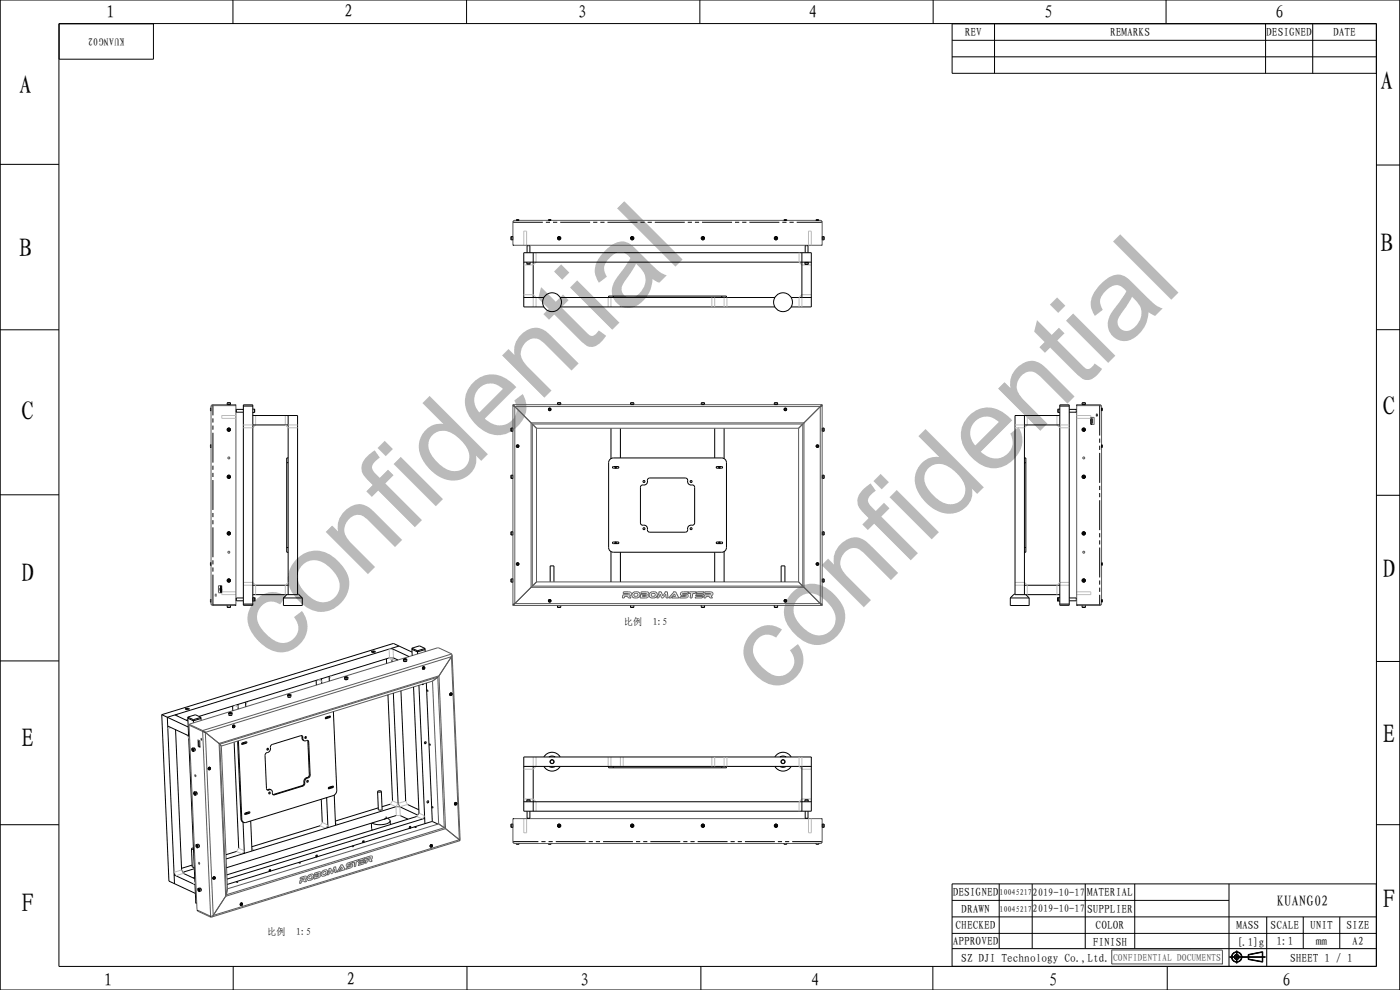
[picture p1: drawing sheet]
<svg xmlns="http://www.w3.org/2000/svg" width="594mm" height="420mm" viewBox="0 0 594 420" stroke-linecap="round" stroke-linejoin="round" font-family="sans-serif">
<defs><g id="words">
<g font-size="48.8" fill="#bababa">
<text x="117.3" y="282.3" transform="rotate(-45 117.3 282.3)">confidential</text>
<text x="327.8" y="296.4" transform="rotate(-45 327.8 296.4)">confidential</text>
</g>
<g font-size="11.1">
<text x="8" y="40">A</text>
<text x="585.5" y="38">A</text>
<text x="585.5" y="107">B</text>
<text x="8" y="109">B</text>
<text x="9" y="178">C</text>
<text x="586.5" y="176">C</text>
<text x="586.5" y="245">D</text>
<text x="9" y="247">D</text>
<text x="9" y="317">E</text>
<text x="586.5" y="315">E</text>
<text x="9" y="387">F</text>
<text x="586.5" y="385">F</text>
</g>
<g font-size="7.6">
<text x="45" y="7.7">1</text>
<text x="146" y="7.2">2</text>
<text x="245" y="7.7">3</text>
<text x="343" y="7.7">4</text>
<text x="443" y="7.7">5</text>
<text x="541" y="7.7">6</text>
<text x="44" y="418.3">1</text>
<text x="147" y="417.7">2</text>
<text x="246" y="418.3">3</text>
<text x="344" y="418.3">4</text>
<text x="445" y="418.3">5</text>
<text x="544" y="418.3">6</text>
</g>
<text font-size="6.3" x="541.8" y="384.2">KUANG02</text>
<g font-size="4.9">
<text x="409.3" y="15.4">REV</text>
<text x="471" y="15.4">REMARKS</text>
<text x="537.2" y="15.4">DESIGNED</text>
<text x="565.6" y="15.4">DATE</text>
<text x="404.2" y="380.2">DESIGNED</text>
<text x="461.2" y="380.2">MATERIAL</text>
<text x="407.9" y="387.2">DRAWN</text>
<text x="461.2" y="387.2">SUPPLIER</text>
<text x="405.4" y="394.2">CHECKED</text>
<text x="464.9" y="394.2">COLOR</text>
<text x="524.6" y="394.2">MASS</text>
<text x="539.1" y="394.2">SCALE</text>
<text x="555.8" y="394.2">UNIT</text>
<text x="571.3" y="394.2">SIZE</text>
<text x="404.2" y="401">APPROVED</text>
<text x="463.7" y="401.2">FINISH</text>
<text x="541.6" y="401">1:1</text>
<text x="558.3" y="401">mm</text>
<text x="573.8" y="401">A2</text>
<text x="407.9" y="408">SZ DJI Technology Co.,Ltd.</text>
<text x="547.3" y="408">SHEET 1 / 1</text>
</g>
<text font-size="4.7" x="524.7" y="401.1">[.1]g</text>
<g font-size="4.4">
<text x="52.9" y="16" transform="rotate(-180 52.9 16)">KUANG02</text>
<text x="438.1" y="380.1">2019-10-17</text>
<text x="438.1" y="387.1">2019-10-17</text>
</g>
<g font-size="4.2">
<text x="264.5" y="265.2">比例</text>
<text x="277" y="265.2">1:5</text>
<text x="113.2" y="396.6">比例</text>
<text x="125.7" y="396.6">1:5</text>
</g>
<text font-size="4.2" fill="#4d4d4d" x="472.3" y="407.5">CONFIDENTIAL DOCUMENTS</text>
<g font-size="3.5">
<text x="424" y="379.7">10045217</text>
<text x="424" y="386.7">10045217</text>
</g>
</g></defs>
<g fill="none" stroke="#000" stroke-width=".42">
<path d="M0 0h594v420h-594zM98.8 0v10M198 0v10M296.9 0v10M395.9 0v10M494.7 0v10M25 10h559v400h-559zM25.1 10.1h40v15h-40zM404 10.1h180v21h-180zM404 17.1h180M422 10.1v21M537 10.1v21"/>
<path d="M557 10.1v21M404 24.1h180M0 69.7h25M584 70h10M218.4 93.5h.1M220.2 93.3h-1.1v.2M220.2 93.3h.1M220.2 93.5h.1M220.2 93.3v.2M232.7 93.5h.1M232.7 93.3v.2M232.7 93.3h.1"/>
<path d="M232.7 93.3h1.1M233.8 93.3h.1M233.8 93.5h.1M233.8 93.3v.2M332.7 93.5v-.2h1.1v.2M346.3 93.5h.1M346.3 93.3v.2M346.3 93.3h.1M346.3 93.3h1.1M347.4 93.3h.1M347.4 93.5h.1M347.4 93.3v.2"/>
<path d="M348.1 93.5h.1M216.9 100.4v1.4zM217.6 100.4v1.3M217.6 104.1h.4M222.2 111.2h122M223.6 107.2v-3h1.2v3M226.2 107.2v19M236.8 101.1l.2 .3M236.8 101.1h.1M237 100.7l-.2 .4M237 100.7h.4M237 101.4h.4"/>
<path d="M237.1 101.4h-.1M237.4 101.4h.1M237.4 100.7l.2 .4M237.6 101.1h.1M237.6 101.1l-.2 .3M267.8 101.1l.2 .3M267.8 101.1h.1M268 100.7l-.2 .4M268 100.7l.1 .1M268 101.4h.4M268 100.7h.4M268.1 100.8l-.2 .3"/>
<path d="M268.1 101.4h-.1M268.4 100.7l-.3 .1M268.4 100.7l.2 .4M268.6 101.1l-.2 .3M268.6 101.1h.1M297.8 101.1h.1M297.8 101.1l.2 .3M298 100.7l-.2 .4M298 101.4h.4M298 100.7l.4 .1M298 100.7h.4M298.1 101.4h-.1"/>
<path d="M298.4 101.4h.1M298.4 100.8l.2 .3M298.4 100.7v.1M298.4 100.7l.2 .4M298.6 101.1l-.2 .3M298.6 101.1h.1M328.8 101.1l.3 .3M328.8 101.1l.2 .3M329 101.4h.4M329 100.7l.4 .1M329 100.7h.4M329 100.7l-.2 .4"/>
<path d="M329.1 101.4h-.1M329.4 100.8l.2 .3M329.4 101.4h.1M329.4 100.7v.1M329.4 100.7l.2 .4M329.6 101.1l-.2 .3M340.2 107.2v19M341.6 107.2v-3h1.2v3M348.4 104.1h.4M348.8 101.7l.1 .1M348.9 100.4v1.4M348.9 100.4h-.1"/>
<path d="M349.6 100.4v1.4M349.6 100.4h.1M349.6 101.7v.1M0 139.9h25M222.2 126.2h8.6M230.8 130.2h-8.6v-23h122v23h-8.5M237.7 130.2h91.1M237.7 126.2h91.1M258.2 126.2v-.6h50v.6M335.7 126.2h8.5M584 139.9h10M89.3 173.2v1"/>
<path d="M89.3 174.2h.1M89.3 173.1h.1M89.3 173.1h.2M89.5 173.1v.1M89.5 174.2h-.2M90.3 171.7l-.2 .5M96.4 170.9h1.4M96.4 171.7h1.4M96.4 170.9h.1M97.8 170.9h.1M99.9 171.7v.4l.2-.4M103.3 171.8h4v85h-4z"/>
<path d="M103.3 173.7h-3v1.2h3M103.3 172.3h4M107.3 176.3h19v76h-19M122.3 176.3v76M217.6 171.7v.4l.5 .1M218.1 172.2l.3 .3M218.2 172.3v.1M218.4 172.5h.1M220.3 174.4h.1M222.4 176.5h.1M222.7 176.8h.1M222.9 176.9h.1"/>
<path d="M222.9 177l.1 .1M223 177.1h.1M223.2 177.2v.1M223.8 177.9h.1M224.6 178.7l.1 .1M224.8 178.8v.1M233 173.6l.4 .2zM236.5 170.9v.7M236.5 171.6l.1 .1M236.5 171.6h1.4M236.5 170.9h1.4M236.6 170.9h-.1"/>
<path d="M237.9 170.9h.1M237.9 171.6v.1M237.9 170.9v.7M267.5 170.9v.7M267.5 171.6l.1 .1M267.5 171.6h1.4M267.5 170.9h1.4M267.6 170.9h-.1M268.9 170.9h.1M268.9 171.6v.1M268.9 170.9v.7M297.5 170.9v.7"/>
<path d="M297.5 171.6h1.4M297.5 171.6l.1 .1M297.5 170.9h1.4M297.6 170.9h-.1M298.9 170.9h.1M298.9 171.6v.1M298.9 170.9v.7M328.5 171.6h1.4M328.5 170.9v.7M328.5 170.9h1.4M328.5 171.6l.1 .1M328.6 170.9h-.1"/>
<path d="M329.9 170.9h.1M329.9 171.6v.1M329.9 170.9v.7M333 173.6l.4 .2zM344.2 176.3h.1M348.1 172.5h.1M348.2 172.3v.1M348.4 172.2l-.4 .3M348.4 172.2l-.3 .3M348.8 171.7v.4l-.4 .1M434.7 176.3v76M449.7 171.8h4v85h-4z"/>
<path d="M449.7 176.3h-19v76h19M449.7 172.3h4M453.7 173.7h3v1.2h-3M456.8 171.7v.4l.2-.4M459.2 171.7h1.3M459.2 170.9h1.3M462.8 178.7h.1M462.8 177.6h.2M462.8 177.4h.2M462.9 177.6v1.1M462.9 178.7v1.4M462.9 178.7h.1"/>
<path d="M463 177.1v3M463 179.9h.3M463 179.8h.3M463 179.7h.3M463 179.6h.3M463.2 180h.1M463.3 177.1v2.9h-.3M463.3 178v1.1M463.3 178.1h.2M463.3 179h.1M463.3 178.1h.1M463.4 178.8h.1"/>
<path d="M463.4 178.7h.1M463.4 178.9h.1M463.4 178.6h.1M463.4 178.5h.1M463.4 178.4h.1M463.4 178.3h.1M463.4 178.2h.1M463.4 178v1.1M463.5 179l-.2 .1M465.1 176.3l.3 .1M465.2 176.1l.1-.5-.1 .6M465.2 176l.1 .5"/>
<path d="M465.3 176.4h.1M465.3 175.6v.1M465.4 176.4h.1M465.4 176.3v.2M465.6 175.8v.6M466.6 171.7l.2 .5M467.4 174.2h.1M467.4 173.1l.2 .1-.2 1M467.4 173.1h.1M89.3 188.7v1.1M89.3 189.8h.1M89.3 188.7h.1"/>
<path d="M89.3 188.7l.2 .1M89.5 189.8h-.2M96.8 182.1v.4M96.8 182.5l.3 .2M96.8 182.1h.1M97.1 181.9l-.3 .2M97.1 181.9h.1M97.1 182.6v.1M97.1 181.9l.3 .2M97.4 182.1v.4M97.4 182.5l-.3 .2M107.3 180.3h15"/>
<path d="M122.3 194.3h-.6v40h.6M216.9 181.6v1.4M216.9 183h.7M216.9 181.6h.7M217.6 181.6v1.4M217.6 181.6h.1M217.6 182.9v.1M219.4 189.2l.4 .2zM226.1 180.2h.1M226.2 180.3h.1M226.4 180.5h.1M227 181v.1"/>
<path d="M258.8 194.9l1.4-.6h46l1.4 .6 .6 1.4v36l-.6 1.4-1.4 .6h-46l-1.4-.6-.6-1.4v-36zM259.2 181.7v12.8M259.9 198.1l2.3-.2 .4 .4-.4 .3h-2zM263.2 181.7v12.6M303.2 181.7v12.6M303.9 198.1l2.3-.2 .4 .4-.4 .3h-2zM307.2 181.7v12.8M339.5 181v.1M340 180.5h.1M340.2 180.3h.1M346.6 189.2l.4 .2zM348.8 182.9l.1 .1"/>
<path d="M348.9 181.6h-.1M348.9 183h.7M348.9 181.6h.7M348.9 181.6v1.4M349.6 181.6v1.4M349.6 181.6h.1M349.6 182.9v.1M434.7 194.3h.6v40h-.6M434.7 180.3h15M459.5 182.1v.4M459.5 182.5l.3 .2M459.5 182.1h.1"/>
<path d="M459.5 182.5h.1M459.8 181.9l-.3 .2M459.8 181.9h.1M459.8 182.6v.1M459.8 181.9l.4 .2M460.1 182.5l-.3 .1M460.1 182.5h.1M460.2 182.1h-.1M460.2 182.1v.4M467.4 189.8h.1M467.4 188.7v.1M467.4 188.7l.2 .1-.2 1"/>
<path d="M467.4 188.7h.1M0 209.9h25M96.8 202.1v.4M96.8 202.5l.3 .2M96.8 202.1h.1M97.1 201.9l-.3 .2M97.1 201.9l.3 .2M97.4 202.5l-.3 .2M97.4 202.5h.1M97.4 202.1v.4M216.9 201.6v1.4M216.9 203h.7"/>
<path d="M216.9 201.6h.7M217.6 201.6v1.4M217.6 201.6h.1M217.6 202.9v.1M274.9 203.1l.8-.3h15.1a1.38 1.38 0 0 1 1 1.9 1.94 1.94 0 0 0 2.3 1.1l.6 .9v15.1a1.38 1.38 0 0 1-1.9 1 1.94 1.94 0 0 0-1.1 2.4l-.9 .6h-15.1a1.38 1.38 0 0 1-1-2 1.94 1.94 0 0 0-2.4-1l-.6-1v-15.1a1.38 1.38 0 0 1 2-1 1.94 1.94 0 0 0 1.1-2.3zM348.8 202.9l.1 .1M348.9 203h.7M348.9 201.6h.7M348.9 201.6h-.1M348.9 201.6v1.4M349.6 201.6h.1M349.6 201.6v1.4"/>
<path d="M349.6 202.9v.1M459.5 202.1v.4M459.5 202.5l.3 .2M459.5 202.1h.1M459.5 202.5h.1M459.8 201.9l-.3 .2M459.8 201.9l.4 .2M460.1 202.5l-.3 .2M460.1 202.5h.1M460.2 202.1h-.1M460.2 202.5l-.4 .2M460.2 202.1v.4"/>
<path d="M584 210.1h10M89.3 239.8h.1M89.3 238.8v1M89.3 238.7h.1M89.3 239.8h.2M89.3 238.7h.2M89.5 238.7v.1M89.5 239.8h.1M96.8 226.5l.3 .2M96.8 226.1h.1M96.8 226.1v.4M97.1 225.9l.3 .2"/>
<path d="M97.1 225.9h.1M97.1 226.6v.1M97.1 225.9l-.3 .2M97.4 226.5h.1M97.4 226.5l-.3 .1M97.4 226.1v.4M97.4 226.5l-.3 .2M216.9 225.6v1.4M216.9 227h.7M216.9 225.6h.7M217.6 225.6v1.4M217.6 225.6h.1"/>
<path d="M217.6 226.9v.1M219.4 239.2l.4 .2zM259.2 234v12.9M259.9 230.1l2.3-.2 .4 .4-.4 .3h-2zM263.2 234.3v12.6M303.2 234.3v12.6M303.9 230.1l2.3-.2 .4 .4-.4 .3h-2zM307.2 234v12.9M346.6 239.2l.4 .2zM348.8 226.9l.1 .1M348.9 227h.7M348.9 225.6h.7"/>
<path d="M348.9 225.6h-.1M348.9 225.6v1.4M349.6 225.6h.1M349.6 225.6v1.4M349.6 226.9v.1M459.5 226.5l.3 .2M459.5 226.1v.4M459.5 226.5h.1M459.8 225.9l-.3 .2M459.8 225.9l.4 .2M459.8 225.9h.1M459.8 226.6v.1"/>
<path d="M460.1 226.5h.1M460.1 226.5l-.3 .1M460.2 226.1v.4M460.2 226.1h-.1M467.4 239.8h.1M467.4 238.7l.2 .1-.2 1M467.4 238.7h.1M89.3 255.4h.1M89.3 254.4v1M89.3 254.3h.1M89.3 255.4h.2M89.3 254.3h.2"/>
<path d="M89.5 254.3v.1M89.5 255.4h.1M90.1 256.4l.2 .5M93.4 250.5h.1M93.4 249.6h.1M93.5 250.3h.1M93.5 250.2h.1M93.5 250.1h.1M93.5 250h.1M93.5 249.9h.1M93.5 249.8h.1M93.5 249.6h.1"/>
<path d="M93.5 249.5h.1M93.5 250.5h.1M93.5 249.4v1.2M93.5 250.5h-.1M93.9 251.2h.2M94.1 249.8l-.2 1.2M96.4 257.6h1.4M96.4 256.9h1.4M96.4 257.6v.1M96.4 256.9h.1M96.8 246.5l.3 .2M96.8 246.1v.4"/>
<path d="M96.8 246.5l.3 .1M96.8 246.5h.1M97.1 245.9l.3 .2M97.1 245.9h.1M97.1 246.6v.1M97.1 245.9l-.3 .2M97.4 246.5h.1M97.4 246.5l-.3 .1M97.4 246.1v.4M97.4 246.5l-.3 .2M97.8 256.9h.1M97.8 257.6v.1"/>
<path d="M99.9 256.9v-.4l.2 .4M103.3 256.3h4M103.3 253.7h-3v1.2h3M107.3 248.3h15M120.3 253.7v3.2h8v-3.2M120.3 253.7h8M121.7 252.3l-1.4 1.4M126.3 252.1h.4l1.6 1.6M216.9 245.6v1.4M216.9 247h.7M216.9 245.6h.7M217.6 245.6h.1"/>
<path d="M217.6 245.6v1.4M217.6 246.9v.1M218.1 256.3l-.5 .2v.4M218.2 256.2h.1M218.4 256.1h.1M218.4 256.1l-.3 .2M222.2 252.3h.1M226.2 248.3h.1M226.4 248.1h.1M227 247.5h.1M233 254.8l.4 .2zM233.4 246.9v-6.8h1.6v6.8"/>
<path d="M236.5 257.6l.1 .1M236.5 256.9v.7M236.5 257.6h1.4M236.5 256.9h1.4M236.6 256.9h-.1M237.9 256.9h.1M237.9 256.9v.7M237.9 257.6v.1M267.5 257.6h1.4M267.5 256.9h1.4M267.5 257.6l.1 .1M267.5 256.9v.7"/>
<path d="M267.6 256.9h-.1M268.9 256.9h.1M268.9 256.9v.7M268.9 257.6v.1M297.5 257.6h1.4M297.5 256.9h1.4M297.5 257.6l.1 .1M297.5 256.9v.7M297.6 256.9h-.1M298.9 256.9h.1M298.9 256.9v.7M298.9 257.6v.1"/>
<path d="M328.5 257.6h1.4M328.5 256.9h1.4M328.5 257.6l.1 .1M328.5 256.9v.7M328.6 256.9h-.1M329.9 256.9h.1M329.9 256.9v.7M329.9 257.6v.1M331.4 246.9v-6.8h1.6v6.8M333 254.8l.4 .2zM339.5 247.5h.1M340 248.1h.1"/>
<path d="M340.2 248.3h.1M344.2 252.3h.1M348 256.1l.4 .2M348.1 256.1h.1M348.1 256.1l.3 .2M348.2 256.2h.1M348.4 256.3l.4 .2v.4M348.8 246.9l.1 .1M348.9 247h.7M348.9 245.6h.7M348.9 245.6v1.4M348.9 245.6h-.1"/>
<path d="M349.6 245.6h.1M349.6 245.6v1.4M349.6 246.9v.1M428.7 253.7v3.2h8v-3.2M428.7 253.7h8M430.7 252.1h-.4l-1.6 1.6M434.7 248.3h15M435.3 252.3l1.4 1.4M449.7 256.3h4M453.7 253.7h3v1.2h-3M456.8 256.9v-.4l.2 .4M459.2 257.7h1.3"/>
<path d="M459.2 256.9h1.3M459.5 246.5l.3 .1M459.5 246.5l.3 .2M459.5 246.1h.1M459.5 246.1v.4M459.8 245.9l.4 .2M459.8 245.9l-.3 .2M459.8 246.6v.1M460.2 246.5l-.4 .1M460.2 246.1v.4M460.2 246.1h-.1M460.2 246.5l-.4 .2"/>
<path d="M466.8 256.4l-.2 .5M467.4 255.4h.1M467.4 254.3l.2 .1-.2 1M467.4 254.3h.1M163.9 279.5l.1 2M165.3 279.1l-80.9 24.8M166.1 275.4v-.3l7.5 3.4M166.3 279.9v.9M166.9 279.1l1.9 .9M169.3 274.1l-98.3 30.2 3 70.6M171.3 279.6h.1M171.3 279.6l-.1 .1"/>
<path d="M171.5 279.6l.1 .2M171.5 279.6v.1M171.5 279.8h.4M171.8 279.5l-.3 .1M171.8 279.5v.3l.4-.1M171.8 279.5l.4 .1M172.1 279.6v.2M172.2 279.6h-.1M172.5 279.6h-1.2M172.5 279.6h.1M172.5 279.6l-.6 .3-.7-.2M172.5 279.6l-.6 .4-.7-.3"/>
<path d="M174.8 275l3.2-1 2.3 1.1M174.8 275l.1 3.1M174.8 275l2.3 1.1M174.8 275.5l2.3 1.1 3.3-1M174.8 276.6l-7.9-3.6-98.3 30.2M177.1 276.1l.1 1.3M180.3 275.1l-3.2 1M180.3 275.1l.1 1.3M191.5 278.6h.1M0 280.4h25M98.7 299.5l.1 2M101 298.8l.1 2"/>
<path d="M104.2 297.9l.1 1.9M122 295.5l.1 .1M122.1 294.8v.2M122.1 294.8l.1 .2M122.1 294.7h.1M122.1 294.7v.1M122.1 295.6l.1 .1M122.1 295.6v.1M122.1 295.7h.1M122.2 295.7h.1M122.4 294.8v.1M122.4 294.9h.4"/>
<path d="M122.7 294.7l-.3 .1M122.7 294.7l-.1 .2M122.7 294.7h.3M123 294.7v.2M123 294.7l.1 .1M123.1 294.8l-.3 .1M123.3 294.7h-1.2M123.3 294.7h.1M123.3 294.7l-.3 .3h-.8M123.3 295.6l-1.1 .1M123.3 294.7l-.2 .3h-1M123.3 295.6h.1"/>
<path d="M123.4 295.6l-1.2 .1M123.4 295.6h.1M123.4 295.5v.1M134.1 288.6l.1 2M136.4 287.9l.1 2M139.6 287l.1 2M146.2 288.1l.1 .1M146.3 287.3h.1M146.3 287.3h-.1M146.3 288.2h.1M146.3 288.2v.1M146.3 288.3h.1"/>
<path d="M146.5 287.3l.5 .2M146.5 287.3l.1 .1M146.8 287.2l-.3 .1M146.8 287.2v.1M146.8 287.2l.4 .1M146.8 287.3l.1 .2M146.9 287.5h-.1M147.2 287.3l-.3 .2M147.2 287.3v.1M147.4 287.2l-1.1 .1M147.5 287.2h.1M147.5 287.2v.1"/>
<path d="M147.5 287.3h.1M147.5 287.3l-.6 .3-.7-.3M147.5 288.2h-1.2M147.5 287.3l-.6 .4-.7-.4M147.5 288.2h.1M147.5 288.2l-1.1 .1M147.6 288.1l-.1 .1M147.6 288v.1M164.6 294.8l1.9 44.9M166.9 294.1l2 46.7M170.1 293.1l2 46.7M171.2 280.4l.1 .1"/>
<path d="M171.3 280.5v.1M171.3 280.6h.1M172.5 280.5l-1.2 .1M172.5 280.5h.1M172.6 280.4l-.1 .1M175.5 291.4l2.3 53.6M177.7 290.7l2.6 58.7M179.4 283.8h.1M179.4 283.9h.1M179.4 283.9h.2M179.5 283.9h.1M179.6 283.9h.2"/>
<path d="M179.6 283.9l-.2-.6 .5-.4 .3 .5-.4 .5M179.6 282.9l-.4 .5 .2 .5M179.7 282.9l-.4 .4 .1 .5M179.7 282.9h-.1M179.7 282.9h.3M179.8 283.2v.2M179.8 283.4v.3M179.8 283.4l.2 .1M179.8 283.2v.5M179.8 283.2l.2 .3M179.8 283.9h.1M180 283.5l-.2 .2"/>
<path d="M180 282.9l.2 .5-.4 .5M180 282.9l-.6 .3 .1 .7M180.9 289.8l2.5 58.8M183.5 289h.1M185.8 287.3h-.1M186.2 286.8h.1M186.2 286.7l.1 .1M190.9 295h.1M191 295h.1M191 295l.1 .1M191.1 295.1h.3M191.2 294l-.4 .5 .2 .5"/>
<path d="M191.2 294l-.4 .4 .1 .6M191.2 294h.1M191.2 294l.4 .1M191.3 294l.3 .1M191.3 294l-.3 .5v.5M191.4 294.1l-.4 .6 .4 .4M191.4 294.1l.4 .3-.4 .7M191.4 294.4v.1M191.4 294.5v.3M191.4 294.5l.2 .1M191.4 294.4v.4M191.4 294.4l.2 .2"/>
<path d="M191.4 295.1h.1M191.6 294.6l-.2 .2M191.6 294.1l.2 .5-.4 .5M584 280.6h10M68.6 303.2l3.1 70.6 11.2 5.2M68.6 303.2l11.3 5.2M71.2 308l8.8 4.1M74.2 303.3l5.5 2.6M74.5 309.6l2.6 59.5M79.7 304.2l3.4 79 .4 .2M79.7 304.2l3.2-1 2.4 1.1M79.7 304.2l2.3 1.1"/>
<path d="M79.7 304.7l2.4 1.1 3.2-1M79.7 305.4l-.6 .2M80.3 307.3v.4M81.4 317.7l.3 1M81.4 317.7l.3-.2 .4 .4 .1 .7-.4 .2M81.4 317.7h.1M81.4 317.7l.3-.2 .4 .5v.6l-.3 .1M81.5 317.8l.1 .4M81.5 317.8l.1 .1M81.6 318.2l.2 .3M81.6 318.2h.1M81.7 318.7h.1"/>
<path d="M81.7 318.7l.1 .1M81.7 317.8l.1 .7M81.7 317.8h-.2M81.8 317.8v.3M81.8 318.1v.4M81.8 318.1l-.2 .1M82 305.3l.1 1.4M82.2 317.3h.2M82.4 317.3l.1 .1M82.5 317.4h.1M82.5 317.4l.3 .9M82.8 318.4l-.2 .2"/>
<path d="M82.8 318.3v.1M84.1 314h-.1M84.3 314.1l.1 2.4M84.4 316.5l.1 .1M84.4 316.5l-.3 .1M84.5 314.2l.1 2.5M84.5 316.6l-.4 .1M84.5 316.6l.4 .2M84.9 317l-.1 .1M85.3 304.3v1.4M85.3 304.3l-3.3 1M85.5 313.4h-.2"/>
<path d="M85.6 313.7l-.3 .1M86 309.9v.4l.5 .1M86.5 310.4l.4 .2M86.9 310.6h.1M86.9 310.6l.2 .1M92.9 315.4h.1M93 315.4v.1M93 315.4h.1M93 315.5h.1M93.4 315.9h.1M97.1 303.2v.1M97.1 302.4h.1"/>
<path d="M97.1 303.3h.1M97.2 303.3h.1M97.2 303.4h.1M97.4 302.4v.2M97.7 302.3l-.3 .1M97.7 302.3v.1M97.7 302.3l.3 .1M97.7 302.4h-.3M97.7 302.4v.2M97.7 302.6h.1M98 302.4v.1M98 302.4h.1"/>
<path d="M98.1 302.5l-.7 .1M98.3 302.4h-1.2M98.3 302.4h.1M98.4 302.4h.1M98.4 302.4l-.7 .3-.6-.3M98.4 303.3l-1.2 .1M98.4 302.4l-.7 .4-.6-.4M98.4 303.3h.1M98.5 303.2l-.1 .1M98.8 308.6h.1M98.9 308.7h.1M98.9 308.6l.1 .1"/>
<path d="M99 308.7h.2M99.1 307.6l-.4 .5 .2 .6M99.1 307.6l-.4 .5 .1 .5M99.1 307.6h.1M99.1 307.6l.3 .1M99.2 307.7h.2M99.2 307.7l-.4 .4 .1 .5M99.2 307.7l-.4 .5 .2 .5M99.2 307.7l.5 .4-.4 .6M99.2 308v.2M99.2 308.2l-.1 .1M99.2 308.2l.2 .1"/>
<path d="M99.2 308l-.1 .4M99.2 308l.2 .3M99.3 308.7h-.1M99.3 314.8l2 45M99.4 308.3l-.3 .1M99.4 307.7l.3 .5-.4 .5M100.8 314.4l1.4 33M101.2 314.3l1.4 33.3M104.1 315.2l-1.5 .4 .3 .2M104.1 315.2l.4 .1M104.4 314.7l-.3 .5M104.5 315.3l.2-.3-.2-.3-1.7 .5-.2 .4 .3 .2"/>
<path d="M104.5 315.3l-1.6 .5M127.9 312.1l.2 .7M128.1 312.8l.2 .9 .7 .5M128.1 312.8l.4 .2M128.5 313l-.2-.7-.6-.2-12.3 3.7-.5 .5-.4 2.2-1.6 1-.4 .9 .6 14.2 .3 .6 .7-.1M128.5 313l.1 .8 .4 .4M129 314.2l1.5-.1 .5 .7M130.4 314.1l.2 .5M130.6 314.6l.6 14.1M130.6 314.6l.4 .2M131 314.8l.6 14M139.6 304.3l-1.6 .4 .3 .2"/>
<path d="M139.6 304.3l.3 .1M139.8 303.8l-.2 .5M139.9 304.4l.3-.3-.2-.3-1.8 .5-.2 .4 .3 .2M139.9 304.4l-1.6 .5M141.5 301.9l1.4 33.4-.6 1.6-.9 .6-37.1 11.4h-.9M82.2 336.3l.3 1M82.2 336.2l.3-.2 .4 .5 .1 .7-.4 .1M82.2 336.2v.1M82.2 336.2l.3-.1 .4 .5v.6l-.3 .1M82.3 336.4l.1 .4M82.3 336.4l.3 .3M82.3 336.4l.5 .6"/>
<path d="M82.4 336.8l.2 .3M82.4 336.8l.2 .2M82.4 336.8h.1M82.5 337.3h.1M82.6 336.7l.2 .2M82.6 336.7l-.2 .1M82.6 337v.1M82.8 336.9l-.2 .1M82.8 337l-.2 .1M83 335.8l.2 .1M83.2 335.9l.1 .1M83.3 336h.1"/>
<path d="M83.3 336l.3 .9M83.6 337l-.2 .2M83.6 336.9v.1M88.5 326.5h.1M88.5 326.5l.1 .1M88.6 326.5v.1M88.6 326.6h.3M88.7 326.5l-.2-.5 .5-.4 .3 .4-.4 .6M88.7 326.5l.2 .1M88.7 325.5l-.4 .5 .2 .5M88.7 325.5l-.3 .4 .1 .6M88.7 325.5h.1"/>
<path d="M88.7 325.5l.4 .1M88.9 325.9v.2M88.9 326.1v.2M88.9 326.1h.2M88.9 325.9v.4M88.9 325.9l.2 .2M88.9 326.6h.1M89.1 326.1l-.2 .2M89.1 325.6l.2 .5-.4 .5M89.1 325.6l-.6 .2 .1 .7M113.7 335l-.4 .1M113.7 335l1.3 .1"/>
<path d="M113.7 335l.4 .1M115 335.1l.5 .5 .2 1.4 .7 .2M115 335.1h-.9M116 337l-.2 .1M116 337l.4 .2M128.2 333.3l.4 .2M128.2 333.3l-12.2 3.7M128.6 333.5l-12.2 3.7M129 331.9l-.2 .9-.6 .5M129 331.9l.3 .2M129.3 332.1l-.1 .8-.6 .6M130.3 329.9l-1.1 .7-.2 1.3"/>
<path d="M130.3 329.9l.4 .1M130.7 330l-1.1 .7-.3 1.4M131.2 328.7l-.2 .8-.7 .4M131.2 328.7l.4 .1M131.6 328.8l-.3 .8-.6 .4M136.3 339.1l.4 9.8M138.6 338.4l.5 12.7-.6-.3M139.3 334.5l.3 .1M140.9 334l-1.6 .5M140.9 334l.3 .1M141.1 333.5l-.2 .5M141.2 334.1l.3-.3-.2-.3-1.8 .5-.2 .5 .3 .1"/>
<path d="M141.2 334.1l-1.6 .5M141.8 337.3l.6 12.8M160.2 335.8l.3 7.7M161.8 335.7l-.8-.2-.8 .3M161.8 335.7l-.8 .4-.8-.3M161.8 335.7l.3 7.7M222.2 321.1h122v23h-122zM222.2 325.1h122M226.2 325.1v19M230.8 321.1a4 4 0 0 1 6.9 0M230.8 325.1a4 4 0 0 0 6.9 0M232.9 325.1l1.3 .4 1.4-.4"/>
<path d="M232.9 321.1l1.3-.4 1.4 .4M258.2 325.1v.6h50v-.6M328.8 321.1a4 4 0 0 1 6.9 0M328.8 325.1a4 4 0 0 0 6.9 0M330.9 325.1l1.3 .4 1.4-.4M330.9 321.1l1.3-.4 1.4 .4M340.2 325.1v19M0 349.9h25M82.1 359.8l-.9 .3M83.1 358.6l.3 1M83.2 358.5l.3-.2 .4 .6v.7h-.4M83.2 358.5l-.1 .1"/>
<path d="M83.2 358.5l.3-.1 .3 .5v.6l-.3 .1M83.3 358.7l.4 .6M83.3 358.7v.4M83.3 359.1l.2 .3M83.4 359.6h.1M83.5 358.7l.1 .3M83.5 358.7h-.2M83.5 358.7h.1M83.6 359l.1 .2M83.6 359l-.3 .1M83.6 359.3l-.1 .1M83.7 359.2l-.2 .2"/>
<path d="M83.9 358.1l.3 .1M84.2 358.2h.1M84.2 358.3h.1M84.2 358.2l.3 1M84.2 358.3l.3 .9M84.5 359.3l-.2 .2M84.5 359.2v.1M102.2 347.4l.3 .9 .9 .6M102.2 347.4l.4 .2M102.6 347.6l.2 .8 .6 .5M103.1 348.8l.6 13.2-.6-.3M105.4 344.9l-1.5 .5 .2 .1"/>
<path d="M105.4 344.9l.4 .1M105.7 344.4l-.3 .5M105.8 345l.2-.3-.2-.3-1.8 .5-.1 .5 .2 .1M105.8 345l-1.7 .5M106.4 348.3l.5 12.7M135.8 350.3l-29 8.9M154.4 357l-.6 .1M157.6 349.2l.1 2.4 .4 .5M160.5 342.7l-18.2 5.6M163.7 346.5l.1 .6-.9 .5M164.5 347.1l1 1.1M165.5 348.2l-.9 1-2.3 .6h-2.6l-1.8-.7"/>
<path d="M165.5 348.2l.1 1.6M165.6 341.2l-3.5 1M168 342.3l-72 22.1M168.1 346l-72 22.1M169.7 342.3l7.4 3.4M169.8 346l3.3 1.5M172.9 341.3l4.8 2.2M174.2 350.9l-.6 .1M176.9 346.4l-80.6 24.8M179.6 346.9l.6 .3-83.9 25.8M182.6 359.3h.1M182.7 359.3h.1"/>
<path d="M182.7 359.3l.1 .1M182.8 359.4h.3M182.9 358.3l-.4 .5 .2 .5M182.9 358.3l-.4 .4 .1 .6M182.9 358.3h.1M182.9 358.3l.4 .1M183 358.7v.2M183 358.9h.2M183 358.9l-.1 .1M183 358.7l.2 .2M183 358.7l-.1 .3M183.1 359.4h.1"/>
<path d="M183.2 358.9l-.3 .1M183.3 358.4l.2 .5-.4 .5M183.3 358.4l-.6 .3 .1 .7M183.4 348.6l2.4 1M183.4 348.6l-87 26.6M186.5 349.8h.1M186.6 349.8h.1M186.9 350v.1M189 351.5h.1M192.9 341.4h.1M193 341.4h.1M193 341.4v.1"/>
<path d="M193 341.5h.1M193 341.4l.1 .1M193.1 341.5h.3M193.2 340.4l-.4 .5 .2 .6M193.2 340.5l-.4 .4 .1 .5M193.2 340.4h.1M193.2 340.4l.4 .1M193.4 340.5h.2M193.4 340.5l-.4 .4v.5M193.4 340.5l-.4 .6 .4 .4M193.4 340.5l.4 .4-.4 .6M193.4 340.8v.2"/>
<path d="M193.4 341l.2 .1M193.4 341l-.2 .1M193.4 340.8l.2 .3M193.4 340.8l-.2 .4M193.4 341.5h.1M193.6 341.1l-.4 .1M193.6 340.5l.2 .5-.4 .5M194.8 356.2h.1M194.9 356.3h.1M195 356.3l.1 .4M216.9 349.6v1.4zM217.6 349.6v1.4"/>
<path d="M217.6 347.3h.4M218.4 357.9h.1M219.1 357.9v.2h1.1M220.2 357.9h.1M220.2 358.1h.1M220.2 357.9v.2M222.2 340.1h122M223.6 344.1v3h1.2v-3M232.7 358.1h.1M232.7 357.9v.2M232.7 357.9h.1M232.7 358.1h1.1"/>
<path d="M233.8 357.9h.1M233.8 358.1h.1M233.8 357.9v.2M236.8 350.3l.2 .3M236.8 350.3h.1M237 350h.4M237 350.6h.4M237 350l-.2 .3M237.4 350l.2 .3M237.6 350.3h.1M237.6 350.3l-.2 .3M267.8 350.3l.2 .3"/>
<path d="M267.8 350.3h.1M268 350h.4M268 350.6h.4M268 350l-.2 .3M268.4 350l.2 .3M268.6 350.3h.1M268.6 350.3l-.2 .3M297.8 350.3h.1M297.8 350.3l.2 .3M298 350h.4M298 350.6h.4M298 350h.1"/>
<path d="M298 350l-.2 .3M298.1 350l-.2 .3M298.4 350.6h-.4M298.4 350.6h.1M298.4 350h-.3M298.4 350l.2 .3M298.6 350.3h.1M298.6 350.3l-.2 .3M328.8 350.3l.2 .3M329 350h.4M329 350.6h.4M329 350h.1"/>
<path d="M329 350l-.2 .3M329.1 350l-.3 .3M329.4 350.6h-.4M329.4 350.6h.1M329.4 350h-.3M329.4 350l.2 .3M329.6 350.3l-.2 .3M332.7 357.9v.2h1.1v-.2M341.6 344.1v3h1.2v-3M346.3 358.1h.1M346.3 357.9v.2M346.3 357.9h.1"/>
<path d="M346.3 358.1h1.1M347.4 357.9h.1M347.4 358.1h.1M347.4 357.9v.2M348.1 357.9h.1M348.4 347.3h.4M348.8 351h.1M348.9 349.6v1.4M348.9 349.6h-.1M349.6 349.6v1.4M349.6 349.6h.1M349.6 351h.1"/>
<path d="M584 349.9h10M74.3 371l-.4 .2 8.8 4.1M77.8 370.5l4.8 2.3M81.2 360.1l.9 .2M81.2 360.1l.4 7.7M81.5 367l-4.5 1.4M82.4 368.6l-4.3 1.3M82.6 372.3l-.6 .2M83.9 377.2l.3 .9M84 377.1l.3-.2 .4 .6v.6l-.4 .1M84 377.1l-.1 .1M84 377.1l.3-.1 .3 .4 .1 .7-.4 .1"/>
<path d="M84.1 377.3h.1M84.1 377.3v.4M84.1 377.7l.2 .2M84.2 377.3v.3M84.2 377.6l.2 .3M84.2 377.6l-.1 .1M84.2 378.1l.1 .1M84.3 378.2h.1M84.3 377.2l.2 .7M84.3 377.3h-.2M84.3 377.3l.1 .3M84.3 377.3h.1"/>
<path d="M84.4 377.6l.1 .2M84.4 377.6h-.2M84.4 377.9h-.1M84.5 377.8l-.2 .1M84.7 376.7l.3 .1M85 376.8h.1M85 376.8l.3 1M85.3 377.8l-.2 .3M85.3 377.8h.1M90.5 372.9h.1M90.5 373h.1M90.5 373h.2"/>
<path d="M90.6 373h.1M90.7 373h.2M90.7 372h.4M90.7 372l-.4 .4 .2 .6M90.7 372l-.3 .4 .1 .5M90.9 372h.2M90.9 372l-.4 .4 .1 .6M90.9 372l-.4 .6 .4 .4M90.9 372l.4 .4-.4 .6M90.9 372.3v.2M90.9 372.5v.2M90.9 372.5l.2 .1"/>
<path d="M90.9 372.3v.4M90.9 372.3l.2 .3M90.9 373h.1M91.1 372.6l-.2 .1M91.1 372l.2 .5-.4 .5M96 379.6h.1M96.5 377.1h.1M100.4 361.2l-4.5 1.4M114.7 369.1l-.5 .2M134.6 363l-.6 .2M424 375v27.5M438 375v27.5"/>
<path d="M460.5 375v27.5M481.5 375v27.5M521.5 375v35M83.1 382.7l.4 .2M83.7 386.1v.4M89.5 388.7l-.1 .4M90.4 388.4h.1M95.7 380.2h.1M102 384h.1M102.1 384.1h.1M102.2 384.1l.3 .1M102.3 383.1l-.4 .5 .2 .5"/>
<path d="M102.3 383.1l-.4 .4 .1 .5M102.3 383.1h.1M102.3 383.1h.4M102.4 383.1h.3M102.4 383.1l-.3 .5v.5M102.5 383.2l-.4 .6 .4 .3M102.5 383.2l.4 .3-.4 .6M102.5 383.4v.2M102.5 383.6l.1 .1M102.5 383.6l-.2 .2M102.5 383.4l.1 .3M102.5 383.4l-.2 .4"/>
<path d="M102.5 384.2h.1M102.6 383.7l-.3 .1M102.7 383.1l.2 .6-.4 .5M404 382h117.5M404 389h180M404 396h180M537.5 389v21M553 389v13.5M568.5 389v13.5M98.9 410v10M198.1 410v10M297.4 410v10"/>
<path d="M395.8 410v10M404 410v-35h180v35M404 402.5h180M495.2 410v10M521.7 406.1h15.2M521.7 406h15.2M521.7 405.9h15.2M524.6 403.3v5.4M524.7 403.3v5.4M524.8 403.3v5.4M529.6 405l6.2-1.3v4.5l-6.2-1.2zM529.7 405l6-1.1v4.2l-6-1.1z"/>
<path d="M529.8 405.1l5.8-1.1v3.9l-5.8-1z"/>
<circle cx="237.2" cy="101.1" r=".7"/>
<circle cx="268.2" cy="101.1" r=".66"/>
<circle cx="268.2" cy="101.1" r=".7"/>
<circle cx="298.2" cy="101.1" r=".7"/>
<circle cx="329.2" cy="101.1" r=".66"/>
<circle cx="329.2" cy="101.1" r=".7"/>
<circle cx="234.2" cy="128.2" r="4"/>
<circle cx="332.2" cy="128.2" r="4"/>
<circle cx="233.2" cy="173.7" r=".55"/>
<circle cx="333.2" cy="173.7" r=".52"/>
<circle cx="333.2" cy="173.7" r=".55"/>
<circle cx="97.1" cy="182.3" r=".7"/>
<circle cx="219.6" cy="189.3" r=".52"/>
<circle cx="219.6" cy="189.3" r=".55"/>
<circle cx="346.8" cy="189.3" r=".55"/>
<circle cx="459.8" cy="182.3" r=".66"/>
<circle cx="459.8" cy="182.3" r=".7"/>
<circle cx="97.1" cy="202.3" r=".7"/>
<circle cx="459.8" cy="202.3" r=".7"/>
<circle cx="459.8" cy="202.3" r=".66"/>
<circle cx="97.1" cy="226.3" r=".7"/>
<circle cx="219.6" cy="239.3" r=".52"/>
<circle cx="219.6" cy="239.3" r=".55"/>
<circle cx="346.8" cy="239.3" r=".55"/>
<circle cx="459.8" cy="226.3" r=".7"/>
<circle cx="459.8" cy="226.3" r=".66"/>
<circle cx="97.1" cy="246.3" r=".7"/>
<circle cx="233.2" cy="254.9" r=".55"/>
<circle cx="333.2" cy="254.9" r=".52"/>
<circle cx="333.2" cy="254.9" r=".55"/>
<circle cx="459.8" cy="246.3" r=".66"/>
<circle cx="459.8" cy="246.3" r=".7"/>
<circle cx="234.2" cy="323.1" r=".8"/>
<circle cx="332.2" cy="323.1" r=".8"/>
<circle cx="183.1" cy="358.9" r=".49"/>
<circle cx="237.2" cy="350.3" r=".7"/>
<circle cx="268.2" cy="350.3" r=".7"/>
<circle cx="268.2" cy="350.3" r=".66"/>
<circle cx="298.2" cy="350.3" r=".7"/>
<circle cx="329.2" cy="350.3" r=".7"/>
<circle cx="329.2" cy="350.3" r=".66"/>
<circle cx="524.7" cy="406" r="2.21"/>
<circle cx="524.7" cy="406" r="2.11"/>
<circle cx="524.7" cy="406" r="2.01"/>
<circle cx="524.7" cy="406" r="1.08"/>
<circle cx="524.7" cy="406" r=".88"/>
<circle cx="524.7" cy="406" r=".98"/>
</g>
<path d="M471.6 403l47 .1 .1 5.9M471.7 403.1v5.9M518.8 409h-47.1" fill="none" stroke="#4d4d4d" stroke-width=".42"/>
<g fill="none" stroke="#bbb" stroke-width=".42">
<path d="M222.2 104.1v-6h1.2v6M227.4 107.2v4l-1.2 1.2h-4M339 107.2v4l1.2 1.2h4M343 104.1v-6h1.2v6M222.2 125h4l1.2 1.2v4M226.2 126.2v4M258 126.2v4M259.2 126.2v4M263.2 126.2v4M264.4 126.2v4M302 126.2v4M303.2 126.2v4"/>
<path d="M307.2 126.2v4M308.4 126.2v4M340.2 126.2v4M344.2 125h-4l-1.2 1.2v4M100.1 176.3h-6v1.2h6M108.5 176.3v4l-1.2 1.2h-4M121.1 176.3v4l1.2 1.2h4M343.6 176.9h.1M435.9 176.3v4l-1.2 1.2h-4M448.5 176.3v4l1.2 1.2h4M456.8 176.3h6v.9M456.8 177.5h6"/>
<path d="M103.3 180.3h4M122.3 180.3h4M430.7 180.3h4M449.7 180.3h4M94.1 251.4v.9h6M94.1 251.1h6M103.3 248.3h4M103.3 247.1h4l1.2 1.2v4M122.3 248.3h4M126.3 247.1h-4l-1.2 1.2v4M222.8 251.7h.1M343.6 251.7h.1"/>
<path d="M430.7 248.3h4M430.7 247.1h4l1.2 1.2v4M449.7 248.3h4M453.7 247.1h-4l-1.2 1.2v4M456.8 251.1h6v1.2h-6M164.8 279.2l1.5 .7M165.1 275.4h1.7l.1 3.7-.6 .8-1-.8zM167.7 279.5l-1.4 .4M100 299.1l1 .9-1.4-.7M105.2 297.6l-1 1.4M135.5 288.2l1 .9-1.5-.7M140.6 286.7l-.9 1.4"/>
<path d="M71.9 308.3l-.7 .8 1.4-.4M74.9 303.6l.3-.6v.8M79.3 311.8l.8 1.4M222.2 338.9h4l1.2 1.2v4M226.2 321.1v4M227.4 321.1v4l-1.2 1.2h-4M258 321.1v4M259.2 321.1v4M263.2 321.1v4M264.4 321.1v4M302 321.1v4M303.2 321.1v4"/>
<path d="M307.2 321.1v4M308.4 321.1v4M339 321.1v4l1.2 1.2h4M340.2 321.1v4M344.2 338.9h-4l-1.2 1.2v4M101.3 359.8l2.3 1.1-.9 1.4-2.3-1.1zM106.9 359.9l1 .8-1-.4M136.7 348.9l2.4 1.1-.9 1.4-2.4-1.1zM142.3 349l1 .8-1-.4M168.9 340.8l3.2-1 .8 1.5-3.2 1 .1 3.7h-1.7l-.1-3.7M168.9 340.8l-2.4-1.1-.9 1.5 2.4 1.1M168.9 340.8l-.9 1.5"/>
<path d="M177.8 345l2.3 1.1-.9 1.4-2.3-1.1 .2-.7M188.3 351h.1M222.2 347.3v6h1.2v-6M343 347.3v6h1.2v-6M77.8 370.5l-3.2 1-.8-1.4 3.3-1 1 .8v.8M82.7 374.2l-.7 .8 .7-.2"/>
</g>
<g fill="none" stroke="#5a5a5a" stroke-width=".42">
<path d="M217.6 94.3v9.8M218.4 93.5l-.8 .8M218.4 93.5h.1M218.4 93.5l-.5 .2-.3 .6M218.4 93.5h129.6M348 93.5l.6 .2 .2 .6M348 93.5h.1M348.1 93.5l.7 .8M348.8 94.3v9.8M217.6 103.9h131.2M89.5 172.5v83.6M89.5 172.5h.1"/>
<path d="M89.5 172.5l.8-.4 9.8 .2v84l-9.8 .2-.8-.4M100.1 171.7h-9.8l-.5 .2-.3 .6M218.4 172.5l-.8-.4v84.4l.8-.4M218.4 172.5h.1M218.4 172.5l-.8-.8h131.2l-.8 .8M218.4 172.5v83.6M218.4 172.5l6.9 6.9M218.4 172.5h129.6M225.3 179.4h.1M225.3 179.4v69.7M225.3 179.4h115.8M225.4 179.4l.3 .4"/>
<path d="M225.7 179.8l.2 .1M225.7 179.8l.1 .1M225.8 179.9h.1M225.9 179.9v68.7M225.9 179.9l1.7 1.8M225.9 179.9h114.7M340.6 179.9l-1.8 1.8M340.6 179.9v68.7M340.6 179.9h.1M340.7 179.8l-.1 .1M341.1 179.4l-.4 .4M341.1 179.4h.1"/>
<path d="M341.1 179.4v69.7M348 172.5l-6.9 6.9M348 172.5v83.6M348.1 172.5h.1M348.1 172.5l.7-.4v84.4l-.7-.4M456.8 171.7h9.8l.5 .2 .3 .6M462.8 177.1h1.4v3h-1.4zM465.2 175.7l.4 .2-.2 .6zM467.4 172.5l-.8-.4-9.8 .2v84l9.8 .2 .8-.4M467.4 172.5h.1M467.4 172.5v83.6M227.6 181.7v65.2"/>
<path d="M227.6 181.7h111.2M338.8 181.7v65.2M89.5 256.1l.3 .5 .5 .3h9.8M89.5 256.1h.1M91.4 252.1l.4 .2-.3 .6zM92.7 248.5h1.4v3h-1.4zM218.4 256.1h.1M218.4 256.1l-.8 .8h131.2l-.8-.8M218.4 256.1h129.6M225.3 249.1l-6.9 7M225.3 249.2h115.8M225.4 249.1h-.1"/>
<path d="M225.4 249.2h.1M225.8 248.6l-.4 .5M225.9 248.6h-.1M225.9 248.7h114.7M227.6 246.9h111.2M227.6 246.9l-1.7 1.8M264.5 251.1l3.1 .2 .2 .9-.7 .6 .7 .9h-1.1l-.5-.7h-1.2l-.1 .7h-.8l.2-1.3 2.3-.1 .4-.2-.2-.3h-2.4zM268.1 252.4l.3 .9 .9 .4 1.5-.2 .7-1.1M268.1 252.4l.5-1 1-.3 1.4 .2 .5 1.1M268.1 252.4h.1M269.1 252l1.3-.2 .2 .7-.4 .5-.9-.1-.4-.4zM270.7 252.4h.1"/>
<path d="M271.5 252.4h.1M272 251.1l3 .2 .2 .6-.5 .4 .4 .4-.2 .6-.7 .4h-2.6l.3-1.6 2.5-.2-2.5-.1zM272.6 252.7l1.7 .1-1.8 .2zM275.4 252.4l.3 .9 .9 .4 1.5-.2 .8-1.1M275.4 252.4l.5-1 1-.3 1.5 .2 .5 1.1M275.4 252.4h.1M276.3 252.4l.5 .6 .8-.1 .4-.5M276.3 252.4l.7-.6h.8l.2 .6M276.3 252.4h.1M278 252.4h.1M278.9 252.4h.1M279.5 251.1h1l.7 1.7 1.1-1.4-.2-.3h1l.3 2.6h-.8l-.1-1.6-1.1 1.6h-.7l-.6-1.6-.7 1.6h-.8l1.1-2.3z"/>
<path d="M281.5 253.4h.1M285.7 251.1h1l1.3 2.6h-3l.6-.7h1.1l-.5-1-1.5 1.7h-1l2.1-2.4zM285.8 251.3h.1M288.9 251.4l.8-.3h2.5l-.6 .7-2.1 .1 2.2 .3 .3 .4-.1 .6-.9 .5h-2.7l.6-.7 2.3-.1-2.2-.4-.3-.5zM292.6 251.1h2.9l-.6 .7h-1l-.3 1.9h-.8l.3-1.9h-1.2zM295.5 253h3l-.6 .7h-3zM295.6 252.1h3.1l-.6 .6h-3.1zM295.8 251.1h3l-.6 .7h-3zM299.1 251.1l3.1 .2 .2 .9-.7 .6 .6 .9h-1l-.5-.7h-1.2l-.1 .7h-.8l.2-1.3 2.3-.1 .4-.2-.3-.3h-2.3zM338.8 246.9l1.8 1.7M340.6 248.6h.1M340.6 248.6l.5 .5"/>
<path d="M341.1 249.1h.1M341.1 249.2l6.9 6.9M348.1 256.1h.1M467.4 256.1h.1M467.4 256.1l-.3 .5-.5 .3h-9.8M191.5 278.6l-104.4 32.1M191.5 278.6l-5.3 8.1M191.5 278.6l-5.2 8.2M191.5 278.6h.1M191.6 278.6h.1M191.7 277.4v.4M191.7 277.4l-5.7-2.6-.4 .1-105.3 32.4 5.7 2.6"/>
<path d="M191.7 277.4l-105.7 32.5M191.7 277.8l-.2 .8M191.7 277.8l.2 .3M191.9 278.1l3.2 78.2-3.6-77.7M191.9 278.1l-.3 .5M183.5 289l2.2-1.7-92.4 28.4M183.5 289l-89.6 27.5M183.5 289l2.6 60.5M185.7 287.3l-2.2 1.7M185.7 287.3l2.8 63.8M185.8 287.3h-.1M186.2 286.7l-93.2 28.7"/>
<path d="M186.3 286.8l-.5 .5M186.3 286.8l2.7 64.7M84 314l.1 2.7 .7 .4M84 314h.1M84 313.9h.1M84 313.9l.8 .5 .1 2.6M84.9 317.1h.1M84.9 317h.1M85.3 313.3l.2 .8zM86 309.9l1.1 .8M86 310.3l1.1 .4M86 310.3l-5.8-2.5 3.4 78 5.8 2.9"/>
<path d="M86 310.3l3.4 78.4M87.1 310.7h.1M87.1 310.7l5.9 4.7M87.1 310.7l3.4 77.6M93 315.4h.1M93 315.4l2.7 64.8M93 315.4l.1 .2M93 315.4l.1 .1M93.1 315.6h.1M93.2 315.6v.1M93.2 315.7h.1M93.3 315.7h.1"/>
<path d="M93.3 315.7l.6 .8M93.3 315.7l2.7 63.9M93.9 316.5l2.6 60.6M186.1 349.5l2.4 1.7M186.1 349.5l-89.6 27.6M186.1 349.5l2.4 1.6M188.5 351.1h.1M188.5 351.2l.2 .1M188.5 351.2l-92.5 28.4M188.5 351.1l.2 .2M188.7 351.3h.1M188.7 351.3l.2 .1"/>
<path d="M188.9 351.4h.1M188.9 351.4l.1 .1M189 351.5h.1M189 351.5v.1M189 351.5l5.9 4.8M189 351.6l-93.2 28.6M194.9 356.3l.2 .3M194.9 356.3l-104.4 32.1M195.1 356.6h.1M195.1 356.7l-105.3 32.4M217.6 357.1l.3 .5 .5 .3M217.6 357.1l.8 .8"/>
<path d="M217.6 347.3v9.8M217.6 347.5h131.2M218.4 357.9h.1M218.4 357.9h129.6M348.1 357.9h-.1M348.8 357.1l-.2 .5-.6 .3M348.8 357.1l-.7 .8M348.8 347.3v9.8M96 379.6l-.2 .6M96 379.6h.1M96 379.6v.1M96.5 377.1l-.5 2.5"/>
<path d="M127.4 372.3l2.5-.5 .2 .7-.6 .8 .6 .6-.9 .3-.4-.5-1 .3v.6l-.7 .2 .2-1.3 2.2-.9-.3-.2-1.9 .6zM130.3 372.6h.1M131 372.4h.1M132.4 372l-.5 .7-.7 .1-.2-.4M132.4 372l-.5-.4-.6 .2-.3 .6M132.4 372h.1M133.1 371.8l-.4 1-.7 .5-1.2 .2-.5-.9M133.1 371.8l-.4-.9-1.2 .1-.8 .6-.4 1M133.1 371.8h.1M133.4 370.4l2.5-.5-.1 1.9-.5 .5-2.1 .7 .2-1.6 2-.7-2 .4zM133.9 371.8l1.4-.3-1.4 .6zM136.8 369.6l1.3-.6 .6 .1 .3 .9-.4 1-1.3 .7-.7-.1-.3-1z"/>
<path d="M136.9 370.6h.1M138.3 370.2l-.2 .5-.7 .3-.5-.4M138.3 370.2l-.4-.5-.7 .3-.3 .6M138.3 370.2h.1M139 369.9v.1M139.5 368.6l.8-.3 .6 1.5 .7-1.9 .8-.2 .3 2.3-.6 .2-.2-1.4-.8 1.7-.6 .2-.5-1.4-.5 1.7-.6 .2 .7-2.3zM141.2 370.3h.1M144.4 367.1l.9-.3 1.1 2.1-2.4 .7 .5-.7 .9-.3-.5-.8-1.2 1.9-.7 .3zM144.5 367.3h.1M147.2 366.4l2.5-1-.5 .8-1.7 .7 1.9-.2 .2 .5-.3 .6-2.6 1 .4-.7 1.9-.7-1.9 .2-.2-.6zM150 365.4l2.4-.8-.5 .8-.8 .2-.2 1.9-.6 .2 .2-1.9-1 .3zM152.4 366.4l2.4-.7-.4 .8-2.5 .7z"/>
<path d="M152.5 365.5l2.5-.7-.5 .6-2.5 .8zM152.6 364.5l2.5-.7-.5 .8-2.5 .7zM155.3 363.7l2.5-.5 .2 .8-.6 .7 .5 .7-.8 .2-.4-.5-1 .3v.7l-.7 .2 .1-1.3 2.2-1-.2-.2-1.9 .6zM83.7 386.5l6.1 2.6M90.4 388.4l-1 .3M90.5 388.3l-.1 .1M90.5 388.4l-.7 .7M95.7 380.2l-5.2 8.1M95.8 380.2l-5.3 8.2M95.8 380.2h.1M95.8 380.2h-.1M95.9 380l-.1 .2"/>
</g>
<g fill="none" stroke="#000" stroke-width=".42" stroke-dasharray="12.7 1.3 1.8 1.3 1.8 1.3" stroke-linecap="butt">
<path d="M217.6 94.3h131.2M219.1 93.3h1.1M220.2 93.5h-1.1M232.7 93.3h1.1M233.8 93.5h-1.1M332.7 93.3h1.1M333.8 93.5h-1.1M346.3 93.3h1.1M347.4 93.5h-1.1M260.2 125.6v.6M306.2 125.6v.6M89.3 174.2v-1.1"/>
<path d="M89.5 173.1v1.1M462.9 178.6h-.1M465.4 175.7v.5M466.6 172.1v84.4M467.4 174.2v-1.1M467.6 173.1v1.1M89.3 189.8v-1.1M89.5 188.7v1.1M121.7 196.3h.6M435.3 196.3h-.6M467.4 189.8v-1.1M467.6 188.7v1.1"/>
<path d="M89.3 239.8v-1.1M89.5 238.7v1.1M121.7 232.3h.6M435.3 232.3h-.6M467.4 239.8v-1.1M467.6 238.7v1.1M89.3 255.4v-1.1M89.5 254.3v1.1M90.3 256.5v-84.4M93.5 250.4v-.1M93.5 249.8v-.1M93.5 250.1v-.1"/>
<path d="M93.5 249.9v-.1M93.5 250.2v-.1M93.5 250v-.1M93.5 250.3v-.1M93.5 249.7v-.1M94 250h.1M467.4 255.4v-1.1M467.6 254.3v1.1M260.2 325.7v-.6M306.2 325.7v-.6M219.1 357.9h1.1M220.2 358.1h-1.1"/>
<path d="M232.7 357.9h1.1M233.8 358.1h-1.1M332.7 357.9h1.1M333.8 358.1h-1.1M346.3 357.9h1.1M347.4 358.1h-1.1M348.8 357.1h-131.2"/>
</g>
<path d="M165.3 279.1h1.6M168.9 340.8l.8 1.5h-1.7M177.1 345.7l.7-.7-.9 1.4M77.1 369.1l.7 1.4 .3-.6" fill="none" stroke="#626262" stroke-width=".42"/>
<!-- layer: 00_BUW_DATUM -->
<g fill="none" stroke="#000" stroke-width=".42">
<path d="M223.5 111.2l.1 .8h1.3v-.8M223.8 104.1v.1M224.6 104.1v.1M341.4 111.2h1.6M341.5 111.3l.1 .8h1.3v-.8M341.8 104.1v.1M342.6 104.1v.1M100.1 174.7h.2M100.1 173.9h.2M107.3 173.6l.8 .1-.1 1.3h-.7M449.7 173.6l-.8 .1v1.3h.8M456.7 174.7h.1"/>
<path d="M456.7 173.9h.1M100.1 254.7h.2M100.1 253.9h.2M107.3 253.5v1.6M107.4 253.6l.8 .1-.1 1.3h-.7M448.7 253.7l.1 1.3h.9M448.8 253.6l-.1 .1M448.8 253.6h.9M448.9 253.7v1.3M448.9 253.6v.1M449.5 255l.2 .1M449.7 253.5l-.2 .1"/>
<path d="M456.7 254.7h.1M456.7 253.9h.1M223.5 340.1l.1-.8 1.3 .1v.7M223.8 347.1v.2M224.6 347.1v.2M341.5 340.1l.1-.8 1.3 .1v.7M341.8 347.1v.2M342.6 347.1v.2"/>
</g>
<path d="M223.5 111.9h1.4M341.5 112.1h1.4M108 173.6v1.4M448.9 173.6v1.4M108.1 253.6v1.4M448.8 253.6v1.4M448.9 253.6v1.4M223.5 339.4h1.4M341.5 339.4h1.4" fill="none" stroke="#000" stroke-width=".42" stroke-dasharray="12.7 1.3 1.8 1.3 1.8 1.3" stroke-linecap="butt"/>
<!-- layer: 02___PRT_ALL_AXES -->
<g fill="none" stroke="#000" stroke-width=".42">
<path d="M216.9 101.8h.7M216.9 100.4h.7M348.9 101.8h.7M348.9 100.4h.7M96.4 170.9v.7M97.8 170.9v.7M459.1 170.9v.7M460.5 170.9v.7M93.5 248.5v3M93.9 248.5v3M96.4 256.9v.7M97.8 256.9v.7"/>
<path d="M459.1 256.9v.7M460.5 256.9v.7M159.1 276.3l-.9-.1-.6 .3 .8 .3 .9-.3M159.2 276.3h.1M159.2 276.3v.1M159.2 276.5l-1.5 .1M159.2 276.6h.1M159.3 276.5h.1M171.2 279.8v.6M172.6 279.7v.7M122 294.9v.6M123.4 294.8v.7"/>
<path d="M146.2 287.4v.7M147.6 287.4v.6M179.1 290.3v.1M179.1 290.4h.1M179.5 290.2l-.4 .2M179.7 290.1l-.5 .3M181.2 292.8l.3 .5zM78.8 300.9h.1M80.1 300.6l-1-.1-.3 .4M80.2 300.6h.1M80.2 300.6l.1 .1M80.3 300.8l-1.6 .1"/>
<path d="M80.3 300.8l-1.5 .2M80.3 300.7v.1M82.2 317.3l-.6 .1M82.6 318.6l-.6 .2M97 302.5l.1 .7M98.4 302.5l.1 .7M103.1 315.1v.2M103.1 315.1h.1M103.1 315.3h.1M103.2 315.3h.1M103.4 315l-.3 .3M103.5 314.9l-.3 .4"/>
<path d="M113.5 317.5l-.3 .6M129.6 312.5l-.2 .6M138.5 304.2l.1 .2M138.5 304.2h.1M138.6 304.4h.1M138.9 304.1l-.3 .3M139 304l-.4 .4M180.1 315.2v.1M180.1 315.3l.1 .2M180.2 315.5h.1M180.6 314.7h.1M180.6 314.7l-.5 .5"/>
<path d="M180.6 314.7l.1 .2M180.6 314.7l.1 .5-.5 .3M180.7 314.9h.1M180.7 314.9l-.5 .6M182.2 315.6l.3 .6zM83 328.8l.1 .5M83 335.8l-.6 .2M83.1 329.4l-.2 .1M83.4 337.2l-.6 .2M114.3 336l-.3 .6M130.4 331.1l-.2 .6M139.8 333.9l.1 .2"/>
<path d="M139.9 334.1v.1M139.9 334.2h.1M140.2 333.8l-.3 .3M140.3 333.8h.1M140.3 333.8l-.4 .4M181.6 339.8l-.4 .2 .1 .6M181.6 339.8l.1 .5-.4 .3M181.6 339.8h.1M181.7 339.8h.1M181.7 339.8l.1 .5-.5 .3M83.9 358.1l-.6 .2M84.3 359.5l-.5 .2"/>
<path d="M104.3 344.9l.1 .1M104.3 344.8h.1M104.4 345v.1M104.4 345.1h.1M104.7 344.7l-.3 .3M104.8 344.7l-.3 .4M149.4 359.1h.6zM153.9 357.4h.1M154 357.4h.1M154.3 356.7h.1M154.3 356.7l-.4 .2v.5M154.3 356.7v.4l-.4 .3"/>
<path d="M154.3 356.7l.1 .5-.4 .2M160.5 343.4h.1M160.5 343.5h.1M162.1 343.3l-.6 .4-1-.2M173.7 351.3h.1M173.8 351.3h.1M173.9 351.3h-.2M174.1 350.6h.1M174.1 350.6l-.4 .2v.5M174.1 350.6l-.2 .7M174.2 350.6h.1M174.2 350.6l.1 .5-.5 .2"/>
<path d="M176 350.9h.6zM176.6 350.9h.1M181.3 340.6h.1M183.4 342.2l.2 .6zM216.9 351h.7M216.9 349.6h.7M348.9 351h.7M348.9 349.6h.7M81.5 367.7h.1M81.6 367.8h.1M81.6 367.6l-.1 .1M81.6 367.8l.8 .2"/>
<path d="M84.6 365.9l.1 .6M84.7 366.6h-.2M84.7 376.7l-.6 .2M85.1 378.1l-.5 .1M100.3 374.2h.6zM114.3 369.6h.1M114.6 368.8l.1 .1M114.6 368.8l-.4 .3 .1 .5M114.6 368.8l.1 .5-.4 .3M114.7 368.9h.1M114.7 368.9l.1 .5-.5 .2M126.9 366h.6z"/>
<path d="M134.1 363.5h.1M134.2 363.5h-.1M134.4 362.8h.1M134.4 362.8l-.4 .2 .1 .5M134.4 362.8l-.2 .7M134.5 362.8l.1 .5-.4 .2"/>
<circle cx="261.2" cy="198.3" r=".3"/>
<circle cx="305.2" cy="198.3" r=".3"/>
<circle cx="273.2" cy="204.3" r=".42"/>
<circle cx="293.2" cy="204.3" r=".42"/>
<circle cx="261.2" cy="230.3" r=".3"/>
<circle cx="273.2" cy="224.3" r=".42"/>
<circle cx="293.2" cy="224.3" r=".42"/>
<circle cx="305.2" cy="230.3" r=".3"/>
<circle cx="113.6" cy="317.8" r=".38"/>
<circle cx="129.7" cy="312.9" r=".38"/>
<circle cx="114.4" cy="336.4" r=".38"/>
<circle cx="130.5" cy="331.4" r=".38"/>
<circle cx="234.2" cy="323.1" r=".82"/>
<circle cx="332.2" cy="323.1" r=".82"/>
</g>
<g fill="none" stroke="#5a5a5a" stroke-width=".42">
<path d="M82.7 328.7l.4 .2-.1 .6zM84.3 365.9l.4 .2-.1 .5z"/>
<circle cx="97.1" cy="194.3" r=".42"/>
<circle cx="459.8" cy="194.3" r=".42"/>
<circle cx="97.1" cy="234.3" r=".42"/>
<circle cx="459.8" cy="234.3" r=".42"/>
</g>
<!-- layer: CURVE -->
<path d="M463.3 177.1v2.9" fill="none" stroke="#686868" stroke-width=".42"/>
<use href="#words"/>
</svg>
